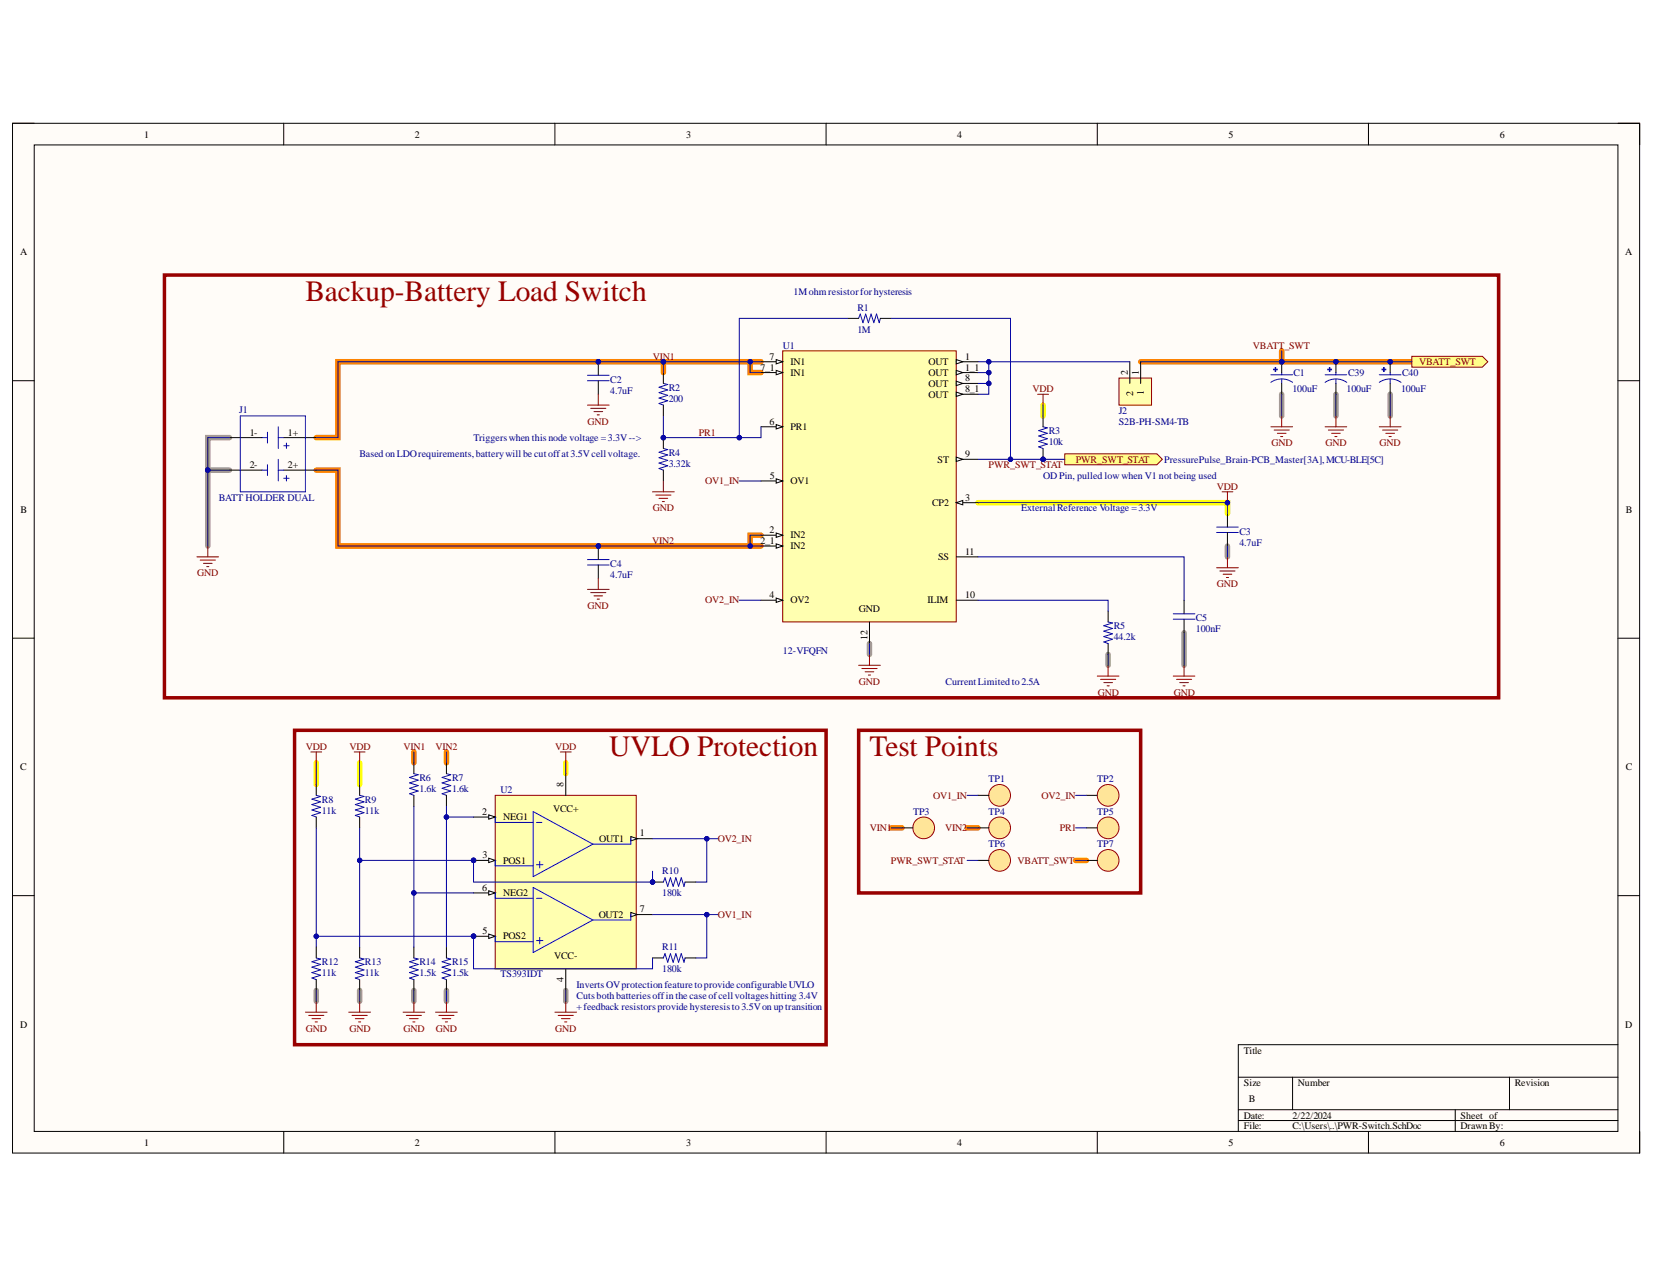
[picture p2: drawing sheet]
<svg xmlns="http://www.w3.org/2000/svg" width="279mm" height="216mm" viewBox="0 0 279 216" stroke-linecap="round" stroke-linejoin="round" font-family="sans-serif">
<defs><g id="words">
<g font-size="5" fill="#980000">
<text x="51.6" y="50.9">Backup-Battery Load Switch</text>
<text x="102.9" y="127.8">UVLO Protection</text>
<text x="146.9" y="127.8">Test Points</text>
</g>
<g font-size="1.7">
<text x="24.4" y="23.2">1</text>
<text x="70.1" y="23.2">2</text>
<text x="115.9" y="23.2">3</text>
<text x="161.7" y="23.2">4</text>
<text x="207.5" y="23.2">5</text>
<text x="253.3" y="23.2">6</text>
<text x="3.4" y="43.1">A</text>
<text x="274.6" y="43.1">A</text>
<text x="128.4" y="62.6">7_1</text>
<text x="130" y="60.8">7</text>
<text x="133.5" y="61.7">IN1</text>
<text x="133.5" y="63.5">IN1</text>
<text x="156.9" y="61.7">OUT</text>
<text x="156.9" y="63.5">OUT</text>
<text x="156.9" y="65.3">OUT</text>
<text x="163" y="60.8">1</text>
<text x="163" y="62.6">1_1</text>
<text x="163" y="64.4">8</text>
<text x="190.5" y="63.3" transform="rotate(-90 190.5 63.3)">2</text>
<text x="192.4" y="63.3" transform="rotate(-90 192.4 63.3)">1</text>
<text x="130" y="71.8">6</text>
<text x="156.9" y="67.2">OUT</text>
<text x="163" y="66.3">8_1</text>
<text x="191.4" y="66.9" transform="rotate(-90 191.4 66.9)">2</text>
<text x="193.2" y="66.7" transform="rotate(-90 193.2 66.7)">1</text>
<text x="42.2" y="73.6">1-</text>
<text x="48.6" y="73.6">1+</text>
<text x="133.5" y="72.7">PR1</text>
<text x="163" y="77.2">9</text>
<text x="42.2" y="79.1">2-</text>
<text x="48.6" y="79.1">2+</text>
<text x="130" y="80.9">5</text>
<text x="133.5" y="81.8">OV1</text>
<text x="158.4" y="78.2">ST</text>
<text x="3.5" y="86.6">B</text>
<text x="157.4" y="85.4">CP2</text>
<text x="163" y="84.6">3</text>
<text x="274.6" y="86.6">B</text>
<text x="128.4" y="91.9">2_1</text>
<text x="130" y="90.1">2</text>
<text x="133.5" y="90.9">IN2</text>
<text x="133.5" y="92.8">IN2</text>
<text x="158.5" y="94.7">SS</text>
<text x="163" y="93.7">11</text>
<text x="130" y="101.1">4</text>
<text x="133.5" y="101.9">OV2</text>
<text x="156.7" y="101.9">ILIM</text>
<text x="163" y="101.1">10</text>
<text x="145.1" y="103.4">GND</text>
<text x="146.5" y="108.1" transform="rotate(-90 146.5 108.1)">12</text>
<text x="3.4" y="130.1">C</text>
<text x="274.6" y="130.1">C</text>
<text x="81.4" y="137.7">2</text>
<text x="93.4" y="137.2">VCC+</text>
<text x="95.2" y="132.9" transform="rotate(-90 95.2 132.9)">8</text>
<text x="85" y="138.6">NEG1</text>
<text x="101.2" y="142.2">OUT1</text>
<text x="108.1" y="141.3">1</text>
<text x="81.5" y="145">3</text>
<text x="85" y="145.9">POS1</text>
<text x="81.4" y="150.5">6</text>
<text x="85" y="151.4">NEG2</text>
<text x="101.1" y="155.1">OUT2</text>
<text x="108.1" y="154.1">7</text>
<text x="81.5" y="157.8">5</text>
<text x="85" y="158.7">POS2</text>
<text x="93.6" y="162">VCC-</text>
<text x="95.2" y="165.9" transform="rotate(-90 95.2 165.9)">4</text>
<text x="3.4" y="173.6">D</text>
<text x="274.6" y="173.6">D</text>
<text x="210.1" y="178">Title</text>
<text x="210.1" y="183.5">Size</text>
<text x="219.3" y="183.5">Number</text>
<text x="255.9" y="183.5">Revision</text>
<text x="210.1" y="189">Date:</text>
<text x="210.1" y="190.7">File:</text>
<text x="211" y="186.2">B</text>
<text x="218.3" y="189">2/22/2024</text>
<text x="218.3" y="190.7">C:\Users\..\PWR-Switch.SchDoc</text>
<text x="246.7" y="189">Sheet of</text>
<text x="246.7" y="190.7">DrawnBy:</text>
<text x="24.4" y="193.5">1</text>
<text x="70.1" y="193.5">2</text>
<text x="115.9" y="193.5">3</text>
<text x="161.7" y="193.5">4</text>
<text x="207.5" y="193.5">5</text>
<text x="253.3" y="193.5">6</text>
</g>
<g font-size="1.7" fill="#000080">
<text x="134" y="49.8">1Mohmresistorforhysteresis</text>
<text x="144.8" y="52.5">R1</text>
<text x="132.2" y="58.9">U1</text>
<text x="144.8" y="56.2">1M</text>
<text x="103.1" y="64.7">C2</text>
<text x="218.5" y="63.6">C1</text>
<text x="227.7" y="63.6">C39</text>
<text x="236.8" y="63.6">C40</text>
<text x="40.4" y="69.7">J1</text>
<text x="103.1" y="66.5">4.7uF</text>
<text x="113" y="67.9">200</text>
<text x="113" y="66.1">R2</text>
<text x="189" y="69.9">J2</text>
<text x="189" y="71.8">S2B-PH-SM4-TB</text>
<text x="218.3" y="66.3">100uF</text>
<text x="227.5" y="66.3">100uF</text>
<text x="236.7" y="66.3">100uF</text>
<text x="60.7" y="77.2">Based on LDOrequirements,batterywill be cutoffat3.5Vcell voltage.</text>
<text x="80" y="74.5">Triggerswhen thisnode voltage =3.3V--&gt;</text>
<text x="113" y="77.1">R4</text>
<text x="177.1" y="75.2">10k</text>
<text x="177.1" y="73.4">R3</text>
<text x="113" y="78.9">3.32k</text>
<text x="176.2" y="80.9">OD Pin, pulled low when V1 not being used</text>
<text x="196.7" y="78.2">PressurePulse_Brain-PCB_Master[3A],MCU-BLE[5C]</text>
<text x="37" y="84.6">BATT HOLDER DUAL</text>
<text x="172.5" y="86.4">ExternalReference Voltage =3.3V</text>
<text x="103.1" y="95.8">C4</text>
<text x="209.4" y="92.2">4.7uF</text>
<text x="209.4" y="90.3">C3</text>
<text x="103.1" y="97.7">4.7uF</text>
<text x="188.1" y="106.3">R5</text>
<text x="202" y="106.8">100nF</text>
<text x="202" y="105">C5</text>
<text x="132.2" y="110.5">12-VFQFN</text>
<text x="188.1" y="108.2">44.2k</text>
<text x="159.7" y="115.7">CurrentLimited to2.5A</text>
<text x="54.4" y="137.5">11k</text>
<text x="54.4" y="135.6">R8</text>
<text x="61.6" y="137.5">11k</text>
<text x="61.6" y="135.6">R9</text>
<text x="70.9" y="133.9">1.6k</text>
<text x="70.9" y="132">R6</text>
<text x="76.4" y="133.9">1.6k</text>
<text x="76.4" y="132">R7</text>
<text x="84.6" y="134">U2</text>
<text x="154.2" y="137.7">TP3</text>
<text x="167" y="132.2">TP1</text>
<text x="167" y="137.7">TP4</text>
<text x="185.3" y="132.2">TP2</text>
<text x="185.3" y="137.7">TP5</text>
<text x="167" y="143.2">TP6</text>
<text x="185.3" y="143.2">TP7</text>
<text x="111.9" y="147.7">R10</text>
<text x="111.9" y="151.4">180k</text>
<text x="111.9" y="160.6">R11</text>
<text x="54.4" y="165">11k</text>
<text x="54.4" y="163.1">R12</text>
<text x="61.6" y="165">11k</text>
<text x="61.6" y="163.1">R13</text>
<text x="70.9" y="165">1.5k</text>
<text x="70.9" y="163.1">R14</text>
<text x="76.4" y="165">1.5k</text>
<text x="76.4" y="163.1">R15</text>
<text x="84.6" y="165.1">TS393IDT</text>
<text x="97.4" y="167">InvertsOVprotection featuretoprovide configurableUVLO</text>
<text x="111.9" y="164.2">180k</text>
<text x="97.4" y="168.8">Cutsbothbatteriesoffinthe caseofcell voltageshitting 3.4V</text>
<text x="97.4" y="170.6">+feedback resistorsprovide hysteresisto3.5Von up transition</text>
</g>
<g font-size="1.7" fill="#800000">
<text x="211.6" y="58.9">VBATT_SWT</text>
<text x="110.3" y="60.8">VIN1</text>
<text x="239.7" y="61.7">VBATT_SWT</text>
<text x="99.3" y="71.8">GND</text>
<text x="174.4" y="66.3">VDD</text>
<text x="118" y="73.6">PR1</text>
<text x="214.8" y="75.4">GND</text>
<text x="223.9" y="75.4">GND</text>
<text x="233" y="75.4">GND</text>
<text x="119.1" y="81.8">OV1_IN</text>
<text x="167" y="79.1">PWR_SWT_STAT</text>
<text x="181.7" y="78.2">PWR_SWT_STAT</text>
<text x="205.6" y="82.7">VDD</text>
<text x="110.3" y="86.4">GND</text>
<text x="110.2" y="91.9">VIN2</text>
<text x="33.3" y="97.4">GND</text>
<text x="119.1" y="101.9">OV2_IN</text>
<text x="205.6" y="99.2">GND</text>
<text x="99.3" y="102.9">GND</text>
<text x="145.1" y="115.7">GND</text>
<text x="185.4" y="117.6">GND</text>
<text x="198.3" y="117.6">GND</text>
<text x="51.7" y="126.7">VDD</text>
<text x="59" y="126.7">VDD</text>
<text x="68.2" y="126.7">VIN1</text>
<text x="73.6" y="126.7">VIN2</text>
<text x="93.8" y="126.7">VDD</text>
<text x="157.6" y="135">OV1_IN</text>
<text x="176" y="135">OV2_IN</text>
<text x="121.3" y="142.2">OV2_IN</text>
<text x="147" y="140.5">VIN1</text>
<text x="159.6" y="140.5">VIN2</text>
<text x="179" y="140.5">PR1</text>
<text x="150.5" y="145.9">PWR_SWT_STAT</text>
<text x="171.9" y="145.9">VBATT_SWT</text>
<text x="121.3" y="155.1">OV1_IN</text>
<text x="51.7" y="174.3">GND</text>
<text x="59" y="174.3">GND</text>
<text x="68.2" y="174.3">GND</text>
<text x="73.6" y="174.3">GND</text>
<text x="93.8" y="174.3">GND</text>
</g>
</g></defs>
<path d="M2.1 20.8h274.9v174h-274.9z" fill-rule="evenodd" fill="#fffcf8"/>
<path d="M2.1 20.8h274.9v174h-274.9z" fill="none" stroke="#000" stroke-width=".17"/>
<path d="M5.8 24.5h267.5v166.6h-267.5z" fill-rule="evenodd" fill="#fffcf8"/>
<g fill="none" stroke="#000" stroke-width=".17">
<path d="M2.1 20.8h3.7M5.8 24.5h267.5v166.6h-267.5zM47.9 20.8v3.7M93.7 20.8v3.7M139.5 20.8v3.7M185.4 20.8v3.7M231.2 20.8v3.7M273.3 20.8h3.7v3.7M2.1 64.3h3.7M273.3 64.3h3.7M2.1 107.8h3.7M273.3 107.8h3.7"/>
<path d="M2.1 151.3h3.7M273.3 151.3h3.7M273.3 176.5h-64.1v14.6M47.9 191.1v3.7M93.7 191.1v3.7M139.5 191.1v3.7M185.4 191.1v3.7M209.2 182h64.1M209.2 187.5h64.1M209.2 189.3h64.1M218.3 182v5.5M231.2 191.1v3.7"/>
<path d="M245.8 187.5v3.6M255 182v5.5M277 191.1v3.7"/>
</g>
<g fill="none" stroke="#a6968d" stroke-width=".93">
<path d="M35.1 79.4h3.7M35.1 79.4v12.8M38.8 73.9h-3.7v5.5M216.5 66.6v3.7M225.7 66.6v3.7M234.8 66.6v3.7M207.3 92.2v1.9M146.9 108.7v1.9M187.2 110.6v1.8M200 106.9v5.5M53.4 167.3v1.9M60.8 167.3v1.9"/>
<path d="M69.9 167.3v1.9M75.4 167.3v1.9M95.6 167.3v1.9"/>
</g>
<path d="M216.5 59.3v1.8M53.4 79.4h3.7v12.8h71.5M112.1 61.1v1.8M126.7 61.1h-69.6v12.8h-3.7M128.6 61.1h-1.9v1.8h1.9M192.7 61.1h45.8M128.6 90.4h-1.9v1.8M69.9 127v1.9M75.4 127v1.9M150.5 139.9h1.9M163.4 139.9h1.8M181.7 145.4h1.8" fill="none" stroke="#fd8300" stroke-width=".93"/>
<path d="M176.2 68.4v1.9M165.2 84.9h42.1v1.9M53.4 128.9v3.6M60.8 128.9v3.6M95.6 128.9v1.8" fill="none" stroke="#ff0" stroke-width=".93"/>
<path d="M145 112.4h3.7M145.6 112.9h2.6M146.1 113.5h1.5M146.7 114h.4M146.9 110.6v1.8" fill="none" stroke="#800000" stroke-width=".17"/>
<path d="M179.9 76.7h15.5l1 .9-1 .9h-15.5z" fill-rule="evenodd" fill="#ffff80"/>
<path d="M179.9 76.7h15.5l1 .9-1 .9h-15.5z" fill="none" stroke="#800000" stroke-width=".17"/>
<path d="M238.5 60.2h11.9l.9 .9-.9 .9h-11.9z" fill-rule="evenodd" fill="#ffff80"/>
<path d="M238.5 60.2h11.9l.9 .9-.9 .9h-11.9z" fill="none" stroke="#800000" stroke-width=".17"/>
<circle cx="112.1" cy="61.1" r=".37" fill="#000080"/>
<circle cx="112.1" cy="61.1" r=".37" fill="none" stroke="#000080" stroke-width=".17"/>
<circle cx="176.2" cy="77.6" r=".37" fill="#000080"/>
<circle cx="176.2" cy="77.6" r=".37" fill="none" stroke="#000080" stroke-width=".17"/>
<path d="M176.2 72.1l.7 .2-1.4 .4 1.4 .5-1.4 .5 1.4 .4-1.4 .5 1.4 .4-1.4 .5 .7 .3" fill="none" stroke="#00f" stroke-width=".17"/>
<path d="M176.2 75.8v1.8" fill="none" stroke="#000" stroke-width=".17"/>
<circle cx="176.2" cy="77.6" r=".37" fill="#000080"/>
<circle cx="176.2" cy="77.6" r=".37" fill="none" stroke="#000080" stroke-width=".17"/>
<path d="M176.2 70.3v1.8" fill="none" stroke="#000" stroke-width=".17"/>
<circle cx="216.5" cy="61.1" r=".37" fill="#000080"/>
<circle cx="216.5" cy="61.1" r=".37" fill="none" stroke="#000080" stroke-width=".17"/>
<path d="M215.4 62.1l.1 .6z" fill-rule="evenodd" fill="#00f"/>
<path d="M215.4 62.1l.1 .6z" fill="none" stroke="#00f" stroke-width=".17"/>
<path d="M215.1 62.4h.7v.1h-.7z" fill-rule="evenodd" fill="#00f"/>
<path d="M214.7 64.6a3.2 3.2 0 0 1 3.6 0M214.7 63.3h3.6M215.1 62.4h.7v.1h-.7zM216.5 62.9v.4M216.5 64v.8" fill="none" stroke="#00f" stroke-width=".17"/>
<path d="M216.5 61.1v1.8" fill="none" stroke="#000" stroke-width=".17"/>
<circle cx="216.5" cy="61.1" r=".37" fill="#000080"/>
<circle cx="216.5" cy="61.1" r=".37" fill="none" stroke="#000080" stroke-width=".17"/>
<path d="M216.5 64.8v1.8" fill="none" stroke="#000" stroke-width=".17"/>
<path d="M175.3 66.6h1.8M176.2 66.6v1.8M214.7 72.1h3.6M215.2 72.7h2.6M215.8 73.2h1.4M216.3 73.8h.4M216.5 70.3v1.8" fill="none" stroke="#800000" stroke-width=".17"/>
<path d="M27.8 46.5h225.4v71.4h-225.4z" fill="none" stroke="#980000" stroke-width=".59"/>
<path d="M132.2 59.3h29.3v45.8h-29.3z" fill-rule="evenodd" fill="#ffffb0"/>
<path d="M132.2 59.3h29.3v45.8h-29.3z" fill="none" stroke="#800000" stroke-width=".17"/>
<path d="M128.6 61.1h3.6" fill="none" stroke="#000" stroke-width=".17"/>
<path d="M131.1 60.7l1.1 .4-1.1 .4z" fill="#f8fcff"/>
<path d="M128.6 62.9h3.6M131.1 60.7l1.1 .4-1.1 .4z" fill="none" stroke="#000" stroke-width=".17"/>
<path d="M131.1 62.6l1.1 .3-1.1 .4z" fill="#f8fcff"/>
<path d="M128.6 72.1h3.6M131.1 62.6l1.1 .3-1.1 .4z" fill="none" stroke="#000" stroke-width=".17"/>
<path d="M131.1 71.7l1.1 .4-1.1 .4z" fill="#f8fcff"/>
<path d="M131.1 71.7l1.1 .4-1.1 .4zM128.6 81.3h3.6" fill="none" stroke="#000" stroke-width=".17"/>
<path d="M131.1 80.9l1.1 .4-1.1 .3z" fill="#f8fcff"/>
<path d="M128.6 90.4h3.6M131.1 80.9l1.1 .4-1.1 .3z" fill="none" stroke="#000" stroke-width=".17"/>
<path d="M131.1 90l1.1 .4-1.1 .4z" fill="#f8fcff"/>
<path d="M128.6 92.2h3.6M131.1 90l1.1 .4-1.1 .4z" fill="none" stroke="#000" stroke-width=".17"/>
<path d="M131.1 91.9l1.1 .3-1.1 .4z" fill="#f8fcff"/>
<path d="M131.1 91.9l1.1 .3-1.1 .4zM128.6 101.4h3.6" fill="none" stroke="#000" stroke-width=".17"/>
<path d="M131.1 101l1.1 .4-1.1 .4z" fill="#f8fcff"/>
<path d="M161.5 84.9h3.7M131.1 101l1.1 .4-1.1 .4z" fill="none" stroke="#000" stroke-width=".17"/>
<path d="M161.5 84.9l1.1-.3v.7z" fill="#f8fcff"/>
<path d="M161.5 61.1h3.7M161.5 84.9l1.1-.3v.7zM161.5 94.1h3.7M161.5 101.4h3.7" fill="none" stroke="#000" stroke-width=".17"/>
<path d="M161.5 60.7l1.1 .4-1.1 .4z" fill="#f8fcff"/>
<path d="M161.5 60.7l1.1 .4-1.1 .4zM161.5 62.9h3.7" fill="none" stroke="#000" stroke-width=".17"/>
<path d="M161.5 62.6l1.1 .3-1.1 .4z" fill="#f8fcff"/>
<path d="M161.5 62.6l1.1 .3-1.1 .4zM161.5 64.8h3.7" fill="none" stroke="#000" stroke-width=".17"/>
<path d="M161.5 64.4l1.1 .4-1.1 .3z" fill="#f8fcff"/>
<path d="M161.5 64.4l1.1 .4-1.1 .3zM161.5 66.6h3.7" fill="none" stroke="#000" stroke-width=".17"/>
<path d="M161.5 66.2l1.1 .4-1.1 .4z" fill="#f8fcff"/>
<path d="M161.5 66.2l1.1 .4-1.1 .4zM161.5 77.6h3.7" fill="none" stroke="#000" stroke-width=".17"/>
<path d="M161.5 77.2l1.1 .4-1.1 .4z" fill="#f8fcff"/>
<path d="M161.5 77.2l1.1 .4-1.1 .4zM146.9 105.1v3.6" fill="none" stroke="#000" stroke-width=".17"/>
<path d="M206.4 83.1h1.9M207.3 83.1v1.8" fill="none" stroke="#800000" stroke-width=".17"/>
<circle cx="207.3" cy="84.9" r=".36" fill="#000080"/>
<circle cx="207.3" cy="84.9" r=".36" fill="none" stroke="#000080" stroke-width=".17"/>
<path d="M112.1 64.8l.7 .2-1.5 .4 1.5 .5-1.5 .4 1.5 .5-1.5 .4 1.5 .5-1.5 .5 .8 .2" fill="none" stroke="#00f" stroke-width=".17"/>
<path d="M112.1 62.9v1.9M112.1 68.4v1.9" fill="none" stroke="#000" stroke-width=".17"/>
<circle cx="112.1" cy="73.9" r=".37" fill="#000080"/>
<circle cx="112.1" cy="73.9" r=".37" fill="none" stroke="#000080" stroke-width=".17"/>
<path d="M112.1 75.8l.7 .1-1.5 .5 1.5 .5-1.5 .4 1.5 .5-1.5 .4 1.5 .5-1.5 .4 .8 .3" fill="none" stroke="#00f" stroke-width=".17"/>
<path d="M112.1 73.9v1.9M112.1 79.4v1.9" fill="none" stroke="#000" stroke-width=".17"/>
<circle cx="112.1" cy="73.9" r=".37" fill="#000080"/>
<circle cx="112.1" cy="73.9" r=".37" fill="none" stroke="#000080" stroke-width=".17"/>
<g fill="none" stroke="#800000" stroke-width=".17">
<path d="M110.2 83.1h3.7M110.8 83.6h2.5M111.3 84.2h1.5M111.9 84.7h.3M112.1 81.3v1.8M205.5 95.9h3.7M206.1 96.5h2.5M206.6 97h1.5M207.2 97.6h.3M207.3 94.1v1.8M185.4 114.2h3.6M185.9 114.8h2.6"/>
<path d="M186.5 115.3h1.4M187 115.9h.4M187.2 112.4v1.8M198.2 114.2h3.6M198.7 114.8h2.6M199.3 115.3h1.4M199.8 115.9h.4M200 112.4v1.8"/>
</g>
<path d="M145 53.8l.3-.7 .5 1.4 .4-1.4 .5 1.4 .4-1.4 .5 1.4 .5-1.4 .4 1.4 .2-.7M205.5 90h3.7M205.5 89h3.7M187.2 105.1l.7 .1-1.4 .5 1.4 .5-1.4 .4 1.4 .5-1.4 .4 1.4 .5-1.4 .5 .7 .2" fill="none" stroke="#00f" stroke-width=".17"/>
<path d="M143.2 53.8h1.8M148.7 53.8h1.8M207.3 86.8v2.2M207.3 90v2.2M187.2 103.2v1.9M187.2 108.7v1.9" fill="none" stroke="#000" stroke-width=".17"/>
<circle cx="101.1" cy="61.1" r=".36" fill="#000080"/>
<circle cx="101.1" cy="61.1" r=".36" fill="none" stroke="#000080" stroke-width=".17"/>
<path d="M99.2 64.3h3.7M99.2 63.4h3.7" fill="none" stroke="#00f" stroke-width=".17"/>
<path d="M101.1 61.1v2.3M101.1 64.3v2.3" fill="none" stroke="#000" stroke-width=".17"/>
<circle cx="101.1" cy="61.1" r=".36" fill="#000080"/>
<circle cx="101.1" cy="61.1" r=".36" fill="none" stroke="#000080" stroke-width=".17"/>
<path d="M99.2 68.4h3.7M99.8 69h2.5M100.3 69.5h1.5M100.9 70.1h.4M101.1 66.6v1.8" fill="none" stroke="#800000" stroke-width=".17"/>
<circle cx="101.1" cy="92.2" r=".37" fill="#000080"/>
<circle cx="101.1" cy="92.2" r=".37" fill="none" stroke="#000080" stroke-width=".17"/>
<path d="M99.2 95.4h3.7M99.2 94.5h3.7" fill="none" stroke="#00f" stroke-width=".17"/>
<path d="M101.1 92.2v2.3M101.1 95.4v2.3" fill="none" stroke="#000" stroke-width=".17"/>
<circle cx="101.1" cy="92.2" r=".37" fill="#000080"/>
<circle cx="101.1" cy="92.2" r=".37" fill="none" stroke="#000080" stroke-width=".17"/>
<g fill="none" stroke="#800000" stroke-width=".17">
<path d="M99.2 99.6h3.7M101.1 97.7v1.9M99.8 100.1h2.5M100.3 100.7h1.5M100.9 101.2h.4M52.5 127h1.8M53.4 127v1.9M59.8 127h1.9M60.8 127v1.9M94.7 127h1.8M95.6 127v1.9M51.6 171h3.7"/>
<path d="M52.1 171.5h2.6M52.7 172.1h1.5M53.2 172.6h.4M53.4 169.2v1.8M58.9 171h3.7M59.5 171.5h2.5M60 172.1h1.5M60.6 172.6h.3M60.8 169.2v1.8M68.1 171h3.6M68.6 171.5h2.6M69.2 172.1h1.4"/>
<path d="M69.7 172.6h.4M69.9 169.2v1.8M73.6 171h3.6M74.1 171.5h2.6M74.7 172.1h1.4M75.2 172.6h.4M75.4 169.2v1.8M93.7 171h3.7M94.3 171.5h2.5M94.8 172.1h1.5M95.4 172.6h.3M95.6 169.2v1.8"/>
</g>
<path d="M198.2 104.6h3.6M198.2 103.7h3.6M53.4 134.4l.8 .1-1.5 .5 1.5 .5-1.5 .4 1.5 .5-1.5 .4 1.5 .5-1.5 .5 .7 .2M60.8 134.4l.7 .1-1.5 .5 1.5 .5-1.5 .4 1.5 .5-1.5 .4 1.5 .5-1.5 .5 .8 .2M69.9 130.7l.7 .2-1.4 .4 1.4 .5-1.4 .5 1.4 .4-1.4 .5 1.4 .4-1.4 .5 .7 .3M75.4 130.7l.7 .2-1.4 .4 1.4 .5-1.4 .5 1.4 .4-1.4 .5 1.4 .4-1.4 .5 .7 .3M53.4 161.8l.8 .2-1.5 .5 1.5 .4-1.5 .5 1.5 .4-1.5 .5 1.5 .5-1.5 .4 .7 .3M60.8 161.8l.7 .2-1.5 .5 1.5 .4-1.5 .5 1.5 .4-1.5 .5 1.5 .5-1.5 .4 .8 .3M69.9 161.8l.7 .2-1.4 .5 1.4 .4-1.4 .5 1.4 .4-1.4 .5 1.4 .5-1.4 .4 .7 .3M75.4 161.8l.7 .2-1.4 .5 1.4 .4-1.4 .5 1.4 .4-1.4 .5 1.4 .5-1.4 .4 .7 .3" fill="none" stroke="#00f" stroke-width=".17"/>
<g fill="none" stroke="#000" stroke-width=".17">
<path d="M200 101.4v2.3M200 104.6v2.3M53.4 132.5v1.9M53.4 138v1.9M60.8 132.5v1.9M60.8 138v1.9M69.9 128.9v1.8M69.9 134.4v1.8M75.4 128.9v1.8M75.4 134.4v1.8M53.4 160v1.8M60.8 160v1.8"/>
<path d="M69.9 160v1.8M75.4 160v1.8M53.4 165.5v1.8M60.8 165.5v1.8M69.9 165.5v1.8M75.4 165.5v1.8"/>
</g>
<path d="M49.8 123.4h89.7v53.1h-89.7z" fill="none" stroke="#980000" stroke-width=".59"/>
<circle cx="80" cy="145.4" r=".37" fill="#000080"/>
<circle cx="80" cy="145.4" r=".37" fill="none" stroke="#000080" stroke-width=".17"/>
<circle cx="80" cy="158.2" r=".37" fill="#000080"/>
<circle cx="80" cy="158.2" r=".37" fill="none" stroke="#000080" stroke-width=".17"/>
<path d="M83.7 134.4h23.8v29.3h-23.8z" fill-rule="evenodd" fill="#ffffb0"/>
<path d="M83.7 134.4h23.8v29.3h-23.8z" fill="none" stroke="#800000" stroke-width=".17"/>
<path d="M95.6 130.7v3.7M80 145.4h3.7" fill="none" stroke="#000" stroke-width=".17"/>
<path d="M82.6 145l1.1 .4-1.1 .3z" fill="#f8fcff"/>
<path d="M82.6 145l1.1 .4-1.1 .3z" fill="none" stroke="#000" stroke-width=".17"/>
<circle cx="80" cy="145.4" r=".37" fill="#000080"/>
<circle cx="80" cy="145.4" r=".37" fill="none" stroke="#000080" stroke-width=".17"/>
<path d="M80 138h3.7" fill="none" stroke="#000" stroke-width=".17"/>
<path d="M82.6 137.7l1.1 .3-1.1 .4z" fill="#f8fcff"/>
<path d="M82.6 137.7l1.1 .3-1.1 .4zM80 158.2h3.7" fill="none" stroke="#000" stroke-width=".17"/>
<path d="M82.6 157.8l1.1 .4-1.1 .3z" fill="#f8fcff"/>
<path d="M82.6 157.8l1.1 .4-1.1 .3z" fill="none" stroke="#000" stroke-width=".17"/>
<circle cx="80" cy="158.2" r=".37" fill="#000080"/>
<circle cx="80" cy="158.2" r=".37" fill="none" stroke="#000080" stroke-width=".17"/>
<path d="M80 150.8h3.7" fill="none" stroke="#000" stroke-width=".17"/>
<path d="M82.6 150.5l1.1 .3-1.1 .4z" fill="#f8fcff"/>
<path d="M82.6 150.5l1.1 .3-1.1 .4zM106.6 141.7h3.6M95.6 163.7v3.6" fill="none" stroke="#000" stroke-width=".17"/>
<path d="M106.6 141.3l1.1 .4-1.1 .4z" fill="#f8fcff"/>
<path d="M106.6 141.3l1.1 .4-1.1 .4zM106.6 154.5h3.6" fill="none" stroke="#000" stroke-width=".17"/>
<path d="M106.6 154.1l1.1 .4-1.1 .4z" fill="#f8fcff"/>
<path d="M106.6 154.1l1.1 .4-1.1 .4z" fill="none" stroke="#000" stroke-width=".17"/>
<g fill="none" stroke="#00f" stroke-width=".17">
<path d="M83.7 138v.9h6.4M90.1 137.1l10.1 5.5-10.1 5.5zM90.6 138.9h.9M83.7 145.4v.9h6.4M83.7 150.8v1h6.4M83.7 158.2v.9h6.4M90.1 149.9l10.1 5.5-10.1 5.5zM90.6 146.1h1.1M90.6 151.8h.9M90.6 158.9h1.1M91.2 145.5v1.1M91.2 158.4v1"/>
<path d="M106.6 141.7v.9h-6.4M106.6 154.5v.9h-6.4"/>
</g>
<circle cx="110.2" cy="149" r=".37" fill="#000080"/>
<circle cx="110.2" cy="149" r=".37" fill="none" stroke="#000080" stroke-width=".17"/>
<path d="M112.1 149l.2-.7 .5 1.4 .5-1.4 .4 1.4 .5-1.4 .4 1.4 .5-1.4 .4 1.4 .2-.7" fill="none" stroke="#00f" stroke-width=".17"/>
<path d="M110.2 149h1.9" fill="none" stroke="#000" stroke-width=".17"/>
<circle cx="110.2" cy="149" r=".37" fill="#000080"/>
<circle cx="110.2" cy="149" r=".37" fill="none" stroke="#000080" stroke-width=".17"/>
<path d="M115.7 149h1.9M110.2 161.8h1.9M115.7 161.8h1.9" fill="none" stroke="#000" stroke-width=".17"/>
<path d="M112.1 161.8l.2-.7 .5 1.5 .5-1.5 .4 1.5 .5-1.5 .4 1.5 .5-1.5 .4 1.5 .2-.8" fill="none" stroke="#00f" stroke-width=".17"/>
<circle cx="168.9" cy="134.4" r="1.83" fill="#ffe599"/>
<circle cx="168.9" cy="134.4" r="1.83" fill="none" stroke="#980000" stroke-width=".17"/>
<path d="M165.2 134.4h1.8" fill="none" stroke="#000" stroke-width=".17"/>
<circle cx="187.2" cy="134.4" r="1.83" fill="#ffe599"/>
<circle cx="187.2" cy="134.4" r="1.83" fill="none" stroke="#980000" stroke-width=".17"/>
<path d="M183.5 134.4h1.9" fill="none" stroke="#000" stroke-width=".17"/>
<circle cx="156" cy="139.9" r="1.83" fill="#ffe599"/>
<circle cx="156" cy="139.9" r="1.83" fill="none" stroke="#980000" stroke-width=".17"/>
<path d="M152.4 139.9h1.8" fill="none" stroke="#000" stroke-width=".17"/>
<circle cx="168.9" cy="139.9" r="1.83" fill="#ffe599"/>
<circle cx="168.9" cy="139.9" r="1.83" fill="none" stroke="#980000" stroke-width=".17"/>
<path d="M165.2 139.9h1.8" fill="none" stroke="#000" stroke-width=".17"/>
<circle cx="187.2" cy="139.9" r="1.83" fill="#ffe599"/>
<circle cx="187.2" cy="139.9" r="1.83" fill="none" stroke="#980000" stroke-width=".17"/>
<path d="M183.5 139.9h1.9" fill="none" stroke="#000" stroke-width=".17"/>
<circle cx="168.9" cy="145.4" r="1.83" fill="#ffe599"/>
<circle cx="168.9" cy="145.4" r="1.83" fill="none" stroke="#980000" stroke-width=".17"/>
<path d="M165.2 145.4h1.8" fill="none" stroke="#000" stroke-width=".17"/>
<circle cx="187.2" cy="145.4" r="1.83" fill="#ffe599"/>
<circle cx="187.2" cy="145.4" r="1.83" fill="none" stroke="#980000" stroke-width=".17"/>
<path d="M183.5 145.4h1.9" fill="none" stroke="#000" stroke-width=".17"/>
<path d="M145 123.4h47.7v27.5h-47.7z" fill="none" stroke="#980000" stroke-width=".59"/>
<path d="M189 63.9h5.5v4.5h-5.5z" fill-rule="evenodd" fill="#ffffb0"/>
<path d="M189 63.9h5.5v4.5h-5.5z" fill="none" stroke="#800000" stroke-width=".17"/>
<path d="M190.9 61.1v3.7M192.7 61.1v3.7" fill="none" stroke="#000" stroke-width=".17"/>
<path d="M128.6 61.1h-1.9v1.8h1.9M146.9 108.7v1.9" fill="none" stroke="#000080" stroke-width=".17"/>
<circle cx="126.7" cy="61.1" r=".36" fill="#000080"/>
<g fill="none" stroke="#000080" stroke-width=".17">
<path d="M165.2 62.9h1.8M176.2 68.4v1.9M216.5 66.6v3.7"/>
<circle cx="126.7" cy="61.1" r=".36"/>
</g>
<circle cx="167" cy="62.9" r=".37" fill="#000080"/>
<g fill="none" stroke="#000080" stroke-width=".17">
<path d="M165.2 64.8h1.8"/>
<circle cx="167" cy="62.9" r=".37"/>
</g>
<circle cx="167" cy="64.8" r=".37" fill="#000080"/>
<g fill="none" stroke="#000080" stroke-width=".17">
<path d="M143.2 53.8h-18.3v20.1M165.2 101.4h22v1.8M187.2 110.6v1.8M200 106.9v5.5"/>
<circle cx="167" cy="64.8" r=".37"/>
</g>
<circle cx="124.9" cy="73.9" r=".37" fill="#000080"/>
<g fill="none" stroke="#000080" stroke-width=".17">
<path d="M150.5 53.8h20.2v23.8"/>
<circle cx="124.9" cy="73.9" r=".37"/>
</g>
<circle cx="170.7" cy="77.6" r=".37" fill="#000080"/>
<g fill="none" stroke="#000080" stroke-width=".17">
<path d="M112.1 61.1v1.8M207.3 92.2v1.9"/>
<circle cx="170.7" cy="77.6" r=".37"/>
</g>
<circle cx="112.1" cy="61.1" r=".37" fill="#000080"/>
<g fill="none" stroke="#000080" stroke-width=".17">
<path d="M128.6 90.4h-1.9v1.8"/>
<circle cx="112.1" cy="61.1" r=".37"/>
</g>
<circle cx="126.7" cy="92.2" r=".37" fill="#000080"/>
<g fill="none" stroke="#000080" stroke-width=".17">
<path d="M124.9 81.3h3.7M165.2 84.9h42.1v1.9M124.9 101.4h3.7"/>
<circle cx="126.7" cy="92.2" r=".37"/>
</g>
<circle cx="207.3" cy="84.9" r=".36" fill="#000080"/>
<g fill="none" stroke="#000080" stroke-width=".17">
<path d="M53.4 128.9v3.6M60.8 128.9v3.6M69.9 127v1.9M75.4 127v1.9M95.6 128.9v1.8M69.9 150.8h10.1M95.6 167.3v1.9"/>
<circle cx="207.3" cy="84.9" r=".36"/>
</g>
<circle cx="69.9" cy="150.8" r=".37" fill="#000080"/>
<g fill="none" stroke="#000080" stroke-width=".17">
<path d="M60.8 145.4h19.2"/>
<circle cx="69.9" cy="150.8" r=".37"/>
</g>
<circle cx="80" cy="145.4" r=".37" fill="#000080"/>
<circle cx="80" cy="145.4" r=".37" fill="none" stroke="#000080" stroke-width=".17"/>
<circle cx="60.8" cy="145.4" r=".37" fill="#000080"/>
<g fill="none" stroke="#000080" stroke-width=".17">
<path d="M53.4 158.2h26.6"/>
<circle cx="60.8" cy="145.4" r=".37"/>
</g>
<circle cx="80" cy="158.2" r=".37" fill="#000080"/>
<circle cx="80" cy="158.2" r=".37" fill="none" stroke="#000080" stroke-width=".17"/>
<circle cx="53.4" cy="158.2" r=".37" fill="#000080"/>
<g fill="none" stroke="#000080" stroke-width=".17">
<path d="M119.4 141.7v7.3h-1.8M53.4 167.3v1.9M60.8 167.3v1.9M69.9 167.3v1.9M75.4 167.3v1.9"/>
<circle cx="53.4" cy="158.2" r=".37"/>
</g>
<circle cx="119.4" cy="141.7" r=".37" fill="#000080"/>
<g fill="none" stroke="#000080" stroke-width=".17">
<path d="M80 145.4v3.6h30.2v-1.8"/>
<circle cx="119.4" cy="141.7" r=".37"/>
</g>
<circle cx="110.2" cy="149" r=".37" fill="#000080"/>
<circle cx="110.2" cy="149" r=".37" fill="none" stroke="#000080" stroke-width=".17"/>
<circle cx="80" cy="145.4" r=".37" fill="#000080"/>
<g fill="none" stroke="#000080" stroke-width=".17">
<path d="M119.4 154.5v7.3h-1.8"/>
<circle cx="80" cy="145.4" r=".37"/>
</g>
<circle cx="119.4" cy="154.5" r=".37" fill="#000080"/>
<g fill="none" stroke="#000080" stroke-width=".17">
<path d="M80 158.2v5.5h30.2v-1.9"/>
<circle cx="119.4" cy="154.5" r=".37"/>
</g>
<circle cx="80" cy="158.2" r=".37" fill="#000080"/>
<g fill="none" stroke="#000080" stroke-width=".17">
<path d="M75.4 136.2v1.8"/>
<circle cx="80" cy="158.2" r=".37"/>
</g>
<circle cx="75.4" cy="138" r=".37" fill="#000080"/>
<g fill="none" stroke="#000080" stroke-width=".17">
<path d="M80 138h-4.6v22"/>
<circle cx="75.4" cy="138" r=".37"/>
</g>
<circle cx="75.4" cy="138" r=".37" fill="#000080"/>
<g fill="none" stroke="#000080" stroke-width=".17">
<path d="M165.2 94.1h34.8v7.3M150.5 139.9h1.9M163.4 134.4h1.8M163.4 139.9h1.8M181.7 134.4h1.8M181.7 139.9h1.8M110.2 154.5h11M163.4 145.4h1.8M181.7 145.4h1.8"/>
<circle cx="75.4" cy="138" r=".37"/>
</g>
<circle cx="119.4" cy="154.5" r=".37" fill="#000080"/>
<g fill="none" stroke="#000080" stroke-width=".17">
<path d="M110.2 141.7h11"/>
<circle cx="119.4" cy="154.5" r=".37"/>
</g>
<circle cx="119.4" cy="141.7" r=".37" fill="#000080"/>
<g fill="none" stroke="#000080" stroke-width=".17">
<path d="M165.2 77.6h14.7"/>
<circle cx="119.4" cy="141.7" r=".37"/>
</g>
<circle cx="170.7" cy="77.6" r=".37" fill="#000080"/>
<circle cx="170.7" cy="77.6" r=".37" fill="none" stroke="#000080" stroke-width=".17"/>
<circle cx="176.2" cy="77.6" r=".37" fill="#000080"/>
<g fill="none" stroke="#000080" stroke-width=".17">
<path d="M53.4 139.9v20.1"/>
<circle cx="176.2" cy="77.6" r=".37"/>
</g>
<circle cx="53.4" cy="158.2" r=".37" fill="#000080"/>
<g fill="none" stroke="#000080" stroke-width=".17">
<path d="M60.8 139.9v20.1"/>
<circle cx="53.4" cy="158.2" r=".37"/>
</g>
<circle cx="60.8" cy="145.4" r=".37" fill="#000080"/>
<g fill="none" stroke="#000080" stroke-width=".17">
<path d="M69.9 136.2v23.8"/>
<circle cx="60.8" cy="145.4" r=".37"/>
</g>
<circle cx="69.9" cy="150.8" r=".37" fill="#000080"/>
<g fill="none" stroke="#000080" stroke-width=".17">
<path d="M112.1 70.3v3.6h16.5v-1.8"/>
<circle cx="69.9" cy="150.8" r=".37"/>
</g>
<circle cx="112.1" cy="73.9" r=".37" fill="#000080"/>
<circle cx="112.1" cy="73.9" r=".37" fill="none" stroke="#000080" stroke-width=".17"/>
<circle cx="124.9" cy="73.9" r=".37" fill="#000080"/>
<g fill="none" stroke="#000080" stroke-width=".17">
<path d="M216.5 59.3v1.8"/>
<circle cx="124.9" cy="73.9" r=".37"/>
</g>
<circle cx="216.5" cy="61.1" r=".37" fill="#000080"/>
<g fill="none" stroke="#000080" stroke-width=".17">
<path d="M165.2 61.1h1.8v5.5h-1.8"/>
<circle cx="216.5" cy="61.1" r=".37"/>
</g>
<circle cx="167" cy="61.1" r=".36" fill="#000080"/>
<circle cx="167" cy="61.1" r=".36" fill="none" stroke="#000080" stroke-width=".17"/>
<circle cx="167" cy="62.9" r=".37" fill="#000080"/>
<circle cx="167" cy="62.9" r=".37" fill="none" stroke="#000080" stroke-width=".17"/>
<circle cx="167" cy="64.8" r=".37" fill="#000080"/>
<g fill="none" stroke="#000080" stroke-width=".17">
<path d="M167 61.1h23.9"/>
<circle cx="167" cy="64.8" r=".37"/>
</g>
<circle cx="167" cy="61.1" r=".36" fill="#000080"/>
<g fill="none" stroke="#000080" stroke-width=".17">
<path d="M192.7 61.1h45.8"/>
<circle cx="167" cy="61.1" r=".36"/>
</g>
<circle cx="216.5" cy="61.1" r=".37" fill="#000080"/>
<circle cx="216.5" cy="61.1" r=".37" fill="none" stroke="#000080" stroke-width=".17"/>
<circle cx="225.7" cy="61.1" r=".37" fill="#000080"/>
<circle cx="225.7" cy="61.1" r=".37" fill="none" stroke="#000080" stroke-width=".17"/>
<circle cx="234.8" cy="61.1" r=".37" fill="#000080"/>
<g fill="none" stroke="#000080" stroke-width=".17">
<path d="M35.1 79.4h3.7"/>
<circle cx="234.8" cy="61.1" r=".37"/>
</g>
<g fill="none" stroke="#00f" stroke-width=".17">
<path d="M40.6 70.3h11v12.8h-11zM44.3 79.4h.9M44.3 73.9h.9M45.2 73v1.8M45.2 78.5v1.8M47 72.1v3.7M47 77.6v3.7M47 79.4h.9M47 73.9h.9M47.9 75.3h.9M48.4 74.8v1M47.9 80.8h.9"/>
<path d="M48.4 80.3v1"/>
</g>
<path d="M38.8 73.9h5.5M38.8 79.4h5.5M47.9 73.9h5.5M47.9 79.4h5.5" fill="none" stroke="#000" stroke-width=".17"/>
<circle cx="35.1" cy="79.4" r=".37" fill="#000080"/>
<g fill="none" stroke="#000080" stroke-width=".17">
<path d="M38.8 73.9h-3.7v5.5"/>
<circle cx="35.1" cy="79.4" r=".37"/>
</g>
<path d="M33.3 94.1h3.6M33.8 94.6h2.6M34.4 95.2h1.4M34.9 95.7h.4M35.1 92.2v1.9" fill="none" stroke="#800000" stroke-width=".17"/>
<circle cx="35.1" cy="79.4" r=".37" fill="#000080"/>
<g fill="none" stroke="#000080" stroke-width=".17">
<path d="M35.1 79.4v12.8"/>
<circle cx="35.1" cy="79.4" r=".37"/>
</g>
<circle cx="35.1" cy="79.4" r=".37" fill="#000080"/>
<circle cx="35.1" cy="79.4" r=".37" fill="none" stroke="#000080" stroke-width=".17"/>
<circle cx="225.7" cy="61.1" r=".37" fill="#000080"/>
<circle cx="225.7" cy="61.1" r=".37" fill="none" stroke="#000080" stroke-width=".17"/>
<path d="M224.6 62.1h.1v.6h-.1z" fill-rule="evenodd" fill="#00f"/>
<path d="M224.6 62.1h.1v.6h-.1z" fill="none" stroke="#00f" stroke-width=".17"/>
<path d="M224.3 62.4h.6v.1h-.6z" fill-rule="evenodd" fill="#00f"/>
<path d="M223.8 64.6a3.2 3.2 0 0 1 3.7 0M223.8 63.3h3.7M224.3 62.4h.6v.1h-.6zM225.7 62.9v.4M225.7 64v.8" fill="none" stroke="#00f" stroke-width=".17"/>
<path d="M225.7 61.1v1.8" fill="none" stroke="#000" stroke-width=".17"/>
<circle cx="225.7" cy="61.1" r=".37" fill="#000080"/>
<circle cx="225.7" cy="61.1" r=".37" fill="none" stroke="#000080" stroke-width=".17"/>
<path d="M225.7 64.8v1.8" fill="none" stroke="#000" stroke-width=".17"/>
<circle cx="234.8" cy="61.1" r=".37" fill="#000080"/>
<circle cx="234.8" cy="61.1" r=".37" fill="none" stroke="#000080" stroke-width=".17"/>
<path d="M233.7 62.1h.1v.6h-.1z" fill-rule="evenodd" fill="#00f"/>
<path d="M233.7 62.1h.1v.6h-.1z" fill="none" stroke="#00f" stroke-width=".17"/>
<path d="M233.4 62.4h.7v.1h-.7z" fill-rule="evenodd" fill="#00f"/>
<path d="M233 64.6a3.2 3.2 0 0 1 3.7 0M233 63.3h3.7M233.4 62.4h.7v.1h-.7zM234.8 62.9v.4M234.8 64v.8" fill="none" stroke="#00f" stroke-width=".17"/>
<path d="M234.8 61.1v1.8" fill="none" stroke="#000" stroke-width=".17"/>
<circle cx="234.8" cy="61.1" r=".37" fill="#000080"/>
<g fill="none" stroke="#000080" stroke-width=".17">
<path d="M53.4 79.4h3.7v12.8h71.5M225.7 66.6v3.7M234.8 66.6v3.7"/>
<circle cx="234.8" cy="61.1" r=".37"/>
</g>
<path d="M234.8 64.8v1.8" fill="none" stroke="#000" stroke-width=".17"/>
<path d="M223.8 72.1h3.7M224.4 72.7h2.5M224.9 73.2h1.5M225.5 73.8h.3M225.7 70.3v1.8M233 72.1h3.7M233.5 72.7h2.6M234.1 73.2h1.5M234.6 73.8h.4M234.8 70.3v1.8" fill="none" stroke="#800000" stroke-width=".17"/>
<circle cx="101.1" cy="92.2" r=".37" fill="#000080"/>
<circle cx="101.1" cy="92.2" r=".37" fill="none" stroke="#000080" stroke-width=".17"/>
<circle cx="126.7" cy="92.2" r=".37" fill="#000080"/>
<g fill="none" stroke="#000080" stroke-width=".17">
<path d="M126.7 61.1h-69.6v12.8h-3.7"/>
<circle cx="126.7" cy="92.2" r=".37"/>
</g>
<circle cx="101.1" cy="61.1" r=".36" fill="#000080"/>
<circle cx="101.1" cy="61.1" r=".36" fill="none" stroke="#000080" stroke-width=".17"/>
<circle cx="112.1" cy="61.1" r=".37" fill="#000080"/>
<circle cx="112.1" cy="61.1" r=".37" fill="none" stroke="#000080" stroke-width=".17"/>
<circle cx="126.7" cy="61.1" r=".36" fill="#000080"/>
<circle cx="126.7" cy="61.1" r=".36" fill="none" stroke="#000080" stroke-width=".17"/>
<use href="#words"/>
</svg>
